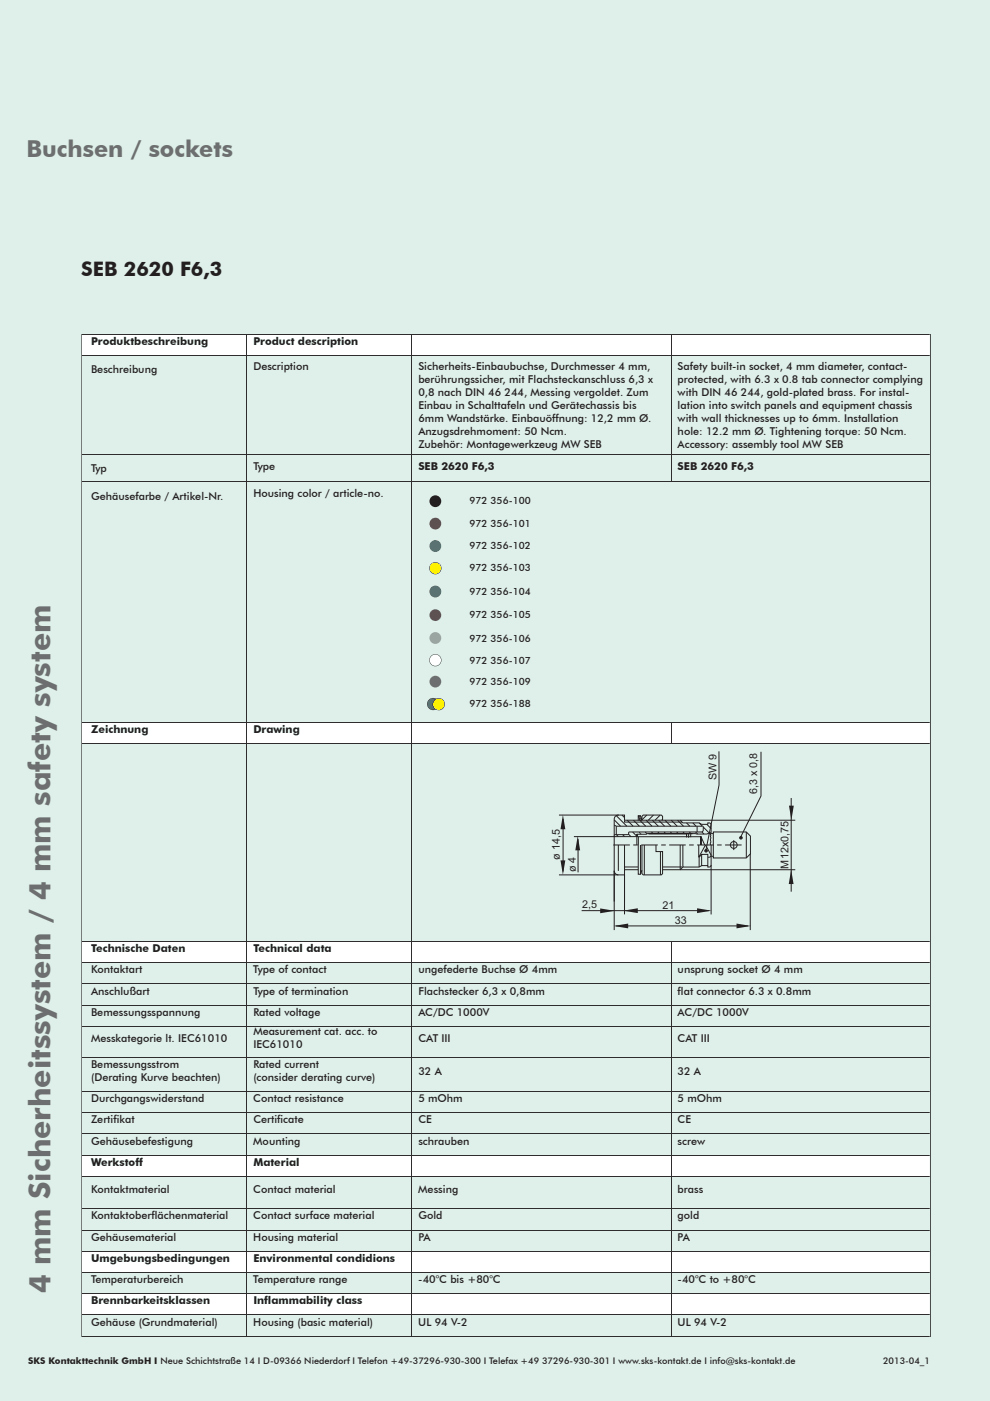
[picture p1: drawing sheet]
<svg xmlns="http://www.w3.org/2000/svg" width="210mm" height="297mm" viewBox="0 0 210 297" stroke-linecap="round" stroke-linejoin="round" font-family="sans-serif">
<defs><g id="words">
<text font-size="6.3" fill="#6d6e70" x="10.7" y="274.2" transform="rotate(-90 10.7 274.2)">4 mm Sicherheitssystem / 4 mm safety system</text>
<text font-size="4.9" fill="#6d6e70" x="5.6" y="33.3">Buchsen / sockets</text>
<text font-size="4.2" fill="#231f20" x="17.2" y="58.4">SEB 2620 F6,3</text>
<g font-size="2.3" fill="#231f20">
<text x="19.3" y="73.1">Produktbeschreibung</text>
<text x="53.7" y="73.1">Product description</text>
<text x="19.3" y="79.1">Beschreibung</text>
<text x="53.7" y="78.5">Description</text>
<text x="88.7" y="78.5">Sicherheits-Einbaubuchse, Durchmesser 4 mm,</text>
<text x="88.7" y="81.3">berührungssicher, mit Flachsteckanschluss 6,3 x</text>
<text x="143.7" y="78.5">Safety built-in socket, 4 mm diameter, contact-</text>
<text x="143.7" y="81.3">protected, with 6.3 x 0.8 tab connector complying</text>
<text x="88.7" y="84">0,8 nach DIN 46 244, Messing vergoldet. Zum</text>
<text x="88.7" y="86.8">Einbau in Schalttafeln und Gerätechassis bis</text>
<text x="88.7" y="89.5">6mm Wandstärke. Einbauöffnung: 12,2 mm Ø.</text>
<text x="143.7" y="84">with DIN 46 244, gold-plated brass. For instal-</text>
<text x="143.7" y="86.8">lation into switch panels and equipment chassis</text>
<text x="143.7" y="89.5">with wall thicknesses up to 6mm. Installation</text>
<text x="88.7" y="92.3">Anzugsdrehmoment: 50 Ncm.</text>
<text x="88.7" y="95">Zubehör: Montagewerkzeug MW SEB</text>
<text x="143.7" y="92.3">hole: 12.2 mm Ø. Tightening torque: 50 Ncm.</text>
<text x="143.7" y="95">Accessory: assembly tool MW SEB</text>
<text x="19.3" y="100.2">Typ</text>
<text x="53.7" y="99.6">Type</text>
<text x="88.7" y="99.6">SEB 2620 F6,3</text>
<text x="143.7" y="99.6">SEB 2620 F6,3</text>
<text x="19.3" y="105.9">Gehäusefarbe / Artikel-Nr.</text>
<text x="53.7" y="105.3">Housing color / article-no.</text>
<text x="19.3" y="155.4">Zeichnung</text>
<text x="53.7" y="155.4">Drawing</text>
<text x="151.9" y="165.4" transform="rotate(-90 151.9 165.4)">SW 9</text>
<text x="160.6" y="168.3" transform="rotate(-90 160.6 168.3)">6,3 x 0,8</text>
<text x="118.7" y="182.3" transform="rotate(-90 118.7 182.3)">ø 14,5</text>
<text x="122.2" y="184.9" transform="rotate(-90 122.2 184.9)">ø 4</text>
<text x="167.3" y="184.3" transform="rotate(-90 167.3 184.3)">M12x0,75</text>
<text x="123.5" y="192.6">2,5</text>
<text x="140.5" y="192.7">21</text>
<text x="143.1" y="195.9">33</text>
<text x="19.3" y="201.9">Technische Daten</text>
<text x="53.7" y="201.9">Technical data</text>
<text x="19.3" y="206.4">Kontaktart</text>
<text x="53.7" y="206.4">Type of contact</text>
<text x="88.7" y="206.4">ungefederte Buchse Ø 4mm</text>
<text x="143.7" y="206.4">unsprung socket Ø 4 mm</text>
<text x="19.3" y="215.4">Bemessungsspannung</text>
<text x="19.3" y="210.9">Anschlußart</text>
<text x="53.7" y="210.9">Type of termination</text>
<text x="53.7" y="215.4">Rated voltage</text>
<text x="88.7" y="210.9">Flachstecker 6,3 x 0,8mm</text>
<text x="88.7" y="215.4">AC/DC 1000V</text>
<text x="143.7" y="215.4">AC/DC 1000V</text>
<text x="143.7" y="210.9">fat connector 6.3 x 0.8mm</text>
<text x="143.7" y="210.9">l</text>
<text x="19.3" y="220.9">Messkategorie lt. IEC61010</text>
<text x="53.7" y="219.5">Measurement cat. acc. to</text>
<text x="88.7" y="220.9">CAT III</text>
<text x="143.7" y="220.9">CAT III</text>
<text x="19.3" y="226.4">Bemessungsstrom</text>
<text x="53.7" y="222.3">IEC61010</text>
<text x="53.7" y="226.4">Rated current</text>
<text x="88.7" y="227.8">32 A</text>
<text x="143.7" y="227.8">32 A</text>
<text x="19.3" y="229.2">(Derating Kurve beachten)</text>
<text x="19.3" y="233.7">Durchgangswiderstand</text>
<text x="53.7" y="233.7">Contact resistance</text>
<text x="53.7" y="229.2">(consider derating curve)</text>
<text x="88.7" y="233.7">5 mOhm</text>
<text x="143.7" y="233.7">5 mOhm</text>
<text x="19.3" y="238.2">Zertifkat</text>
<text x="24.1" y="238.2">i</text>
<text x="53.7" y="238.2">Certifcate</text>
<text x="58.8" y="238.2">i</text>
<text x="88.7" y="238.2">CE</text>
<text x="143.7" y="238.2">CE</text>
<text x="19.3" y="242.7">Gehäusebefestigung</text>
<text x="53.7" y="242.7">Mounting</text>
<text x="88.7" y="242.7">schrauben</text>
<text x="143.7" y="242.7">screw</text>
<text x="19.3" y="247.2">Werkstoff</text>
<text x="53.7" y="247.2">Material</text>
<text x="19.3" y="252.9">Kontaktmaterial</text>
<text x="53.7" y="252.9">Contact material</text>
<text x="88.7" y="252.9">Messing</text>
<text x="143.7" y="252.9">brass</text>
<text x="19.3" y="263.1">Gehäusematerial</text>
<text x="19.3" y="258.6">Kontaktoberfächenmaterial</text>
<text x="32.1" y="258.6">l</text>
<text x="53.7" y="263.1">Housing material</text>
<text x="53.7" y="258.6">Contact surface material</text>
<text x="88.7" y="258.6">Gold</text>
<text x="88.7" y="263.1">PA</text>
<text x="143.7" y="258.6">gold</text>
<text x="143.7" y="263.1">PA</text>
<text x="19.3" y="267.6">Umgebungsbedingungen</text>
<text x="53.7" y="267.6">Environmental condidions</text>
<text x="19.3" y="272.1">Temperaturbereich</text>
<text x="53.7" y="272.1">Temperature range</text>
<text x="88.7" y="272.1">-40°C bis +80°C</text>
<text x="143.7" y="272.1">-40°C to +80°C</text>
<text x="19.3" y="281.1">Gehäuse (Grundmaterial)</text>
<text x="19.3" y="276.6">Brennbarkeitsklassen</text>
<text x="53.7" y="281.1">Housing (basic material)</text>
<text x="53.7" y="276.6">Infammability class</text>
<text x="56.1" y="276.6">l</text>
<text x="88.7" y="281.1">UL 94 V-2</text>
<text x="143.7" y="281.1">UL 94 V-2</text>
</g>
<g font-size="2.1" fill="#231f20">
<text x="99.6" y="106.8">972 356-100</text>
<text x="99.6" y="111.8">972 356-101</text>
<text x="99.6" y="116.3">972 356-102</text>
<text x="99.6" y="121.1">972 356-103</text>
<text x="99.6" y="126.2">972 356-104</text>
<text x="99.6" y="131.1">972 356-105</text>
<text x="99.6" y="136.1">972 356-106</text>
<text x="99.6" y="140.8">972 356-107</text>
<text x="99.6" y="145.3">972 356-109</text>
<text x="99.6" y="149.9">972 356-188</text>
</g>
<g font-size="1.9" fill="#231f20">
<text x="6" y="289.2">SKS Kontakttechnik GmbH I Neue Schichtstraße 14 I D-09366 Niederdorf I Telefon +49-37296-930-300 I Telefax +49 37296-930-301 I www.sks-kontakt.de I info@sks-kontakt.de</text>
<text x="187.3" y="289.2">2013-04_1</text>
</g>
</g></defs>
<g fill="#def0e9">
<path d="M0 0h210v297h-210z"/>
<path d="M5.9 117h6.3v157.2h-6.3z"/>
<path d="M6 287.7h194.5v4h-194.5z"/>
</g>
<path d="M17.3 70.8h35v4.5h-35zM52.3 70.8h35v4.5h-35zM87.3 70.8h55v4.5h-55zM142.3 70.8h55v4.5h-55zM17.3 153.1h35v4.5h-35zM52.3 153.1h35v4.5h-35zM87.3 153.1h55v4.5h-55zM142.3 153.1h55v4.5h-55zM17.3 199.6h35v4.5h-35zM52.3 199.6h35v4.5h-35zM87.3 199.6h55v4.5h-55zM142.3 199.6h55v4.5h-55zM17.3 244.9h35v4.5h-35zM52.3 244.9h35v4.5h-35zM87.3 244.9h55v4.5h-55zM142.3 244.9h55v4.5h-55zM17.3 265.3h35v4.5h-35zM52.3 265.3h35v4.5h-35zM87.3 265.3h55v4.5h-55zM142.3 265.3h55v4.5h-55zM17.3 274.3h35v4.5h-35zM52.3 274.3h35v4.5h-35zM87.3 274.3h55v4.5h-55zM142.3 274.3h55v4.5h-55z" fill="#fff"/>
<path d="M17.3 96.4h35v5.8h-35zM52.3 96.4h35v5.8h-35zM87.3 96.4h55v5.8h-55zM142.3 96.4h55v5.8h-55zM17.3 235.9h35v4.5h-35zM52.3 235.9h35v4.5h-35zM87.3 235.9h55v4.5h-55zM142.3 235.9h55v4.5h-55zM17.3 240.4h35v4.5h-35zM52.3 240.4h35v4.5h-35zM87.3 240.4h55v4.5h-55zM142.3 240.4h55v4.5h-55z" fill="#def0e9"/>
<g fill="none" stroke="#2e2c2d" stroke-width=".21">
<path d="M17.3 70.8h180.1M17.3 75.3h180.1M17.3 70.9v4.4M17.3 75.4v21M52.3 70.9v4.4M52.3 75.4v21M87.3 70.9v4.4M87.3 75.4v21M142.3 70.9v4.4M142.3 75.4v21M197.3 70.9v4.4M197.3 75.4v21"/>
<path d="M17.3 96.4h180.1M17.3 96.5v5.6M52.3 96.5v5.6M87.3 96.5v5.6M142.3 96.5v5.6M197.3 96.5v5.6M17.3 102.2h180.1M17.3 102.2v50.9M52.3 102.2v50.9M87.3 102.2v50.9M197.3 102.2v50.9M17.3 153.1h180.1"/>
<path d="M17.3 157.6h180.1M17.3 153.2v4.4M17.3 157.7v41.9M52.3 153.2v4.4M52.3 157.7v41.9M87.3 153.2v4.4M87.3 157.7v41.9M142.3 153.2v4.4M197.3 153.2v4.4M197.3 157.7v41.9M17.3 199.6h180.1M17.3 199.7v4.4"/>
<path d="M52.3 199.7v4.4M87.3 199.7v4.4M142.3 199.7v4.4M197.3 199.7v4.4M17.3 204.1h180.1M17.3 208.6h180.1M17.3 213.1h180.1M17.3 217.6h180.1M17.3 204.2v4.4M17.3 208.7v4.4M17.3 213.2v4.4M17.3 217.7v6.5"/>
<path d="M52.3 204.2v4.4M52.3 208.7v4.4M52.3 213.2v4.4M52.3 217.7v6.5M87.3 204.2v4.4M87.3 208.7v4.4M87.3 213.2v4.4M87.3 217.7v6.5M142.3 204.2v4.4M142.3 208.7v4.4M142.3 213.2v4.4M142.3 217.7v6.5"/>
<path d="M197.3 204.2v4.4M197.3 208.7v4.4M197.3 213.2v4.4M197.3 217.7v6.5M17.3 224.2h180.1M17.3 231.4h180.1M17.3 235.9h180.1M17.3 224.3v7.1M17.3 231.5v4.4M17.3 236v4.4M52.3 224.3v7.1M52.3 231.5v4.4"/>
<path d="M52.3 236v4.4M87.3 224.3v7.1M87.3 231.5v4.4M87.3 236v4.4M142.3 224.3v7.1M142.3 231.5v4.4M142.3 236v4.4M197.3 224.3v7.1M197.3 231.5v4.4M197.3 236v4.4M17.3 240.4h180.1M17.3 244.9h180.1"/>
<path d="M17.3 249.4h180.1M17.3 256.3h180.1M17.3 240.5v4.4M17.3 245v4.4M17.3 249.5v6.8M17.3 256.3v4.5M52.3 240.5v4.4M52.3 245v4.4M52.3 249.5v6.8M52.3 256.3v4.5M87.3 240.5v4.4M87.3 245v4.4"/>
<path d="M87.3 249.5v6.8M87.3 256.3v4.5M142.3 240.5v4.4M142.3 245v4.4M142.3 249.5v6.8M142.3 256.3v4.5M197.3 240.5v4.4M197.3 245v4.4M197.3 249.5v6.8M197.3 256.3v4.5M17.3 260.8h180.1M17.3 265.3h180.1"/>
<path d="M17.3 269.8h180.1M17.3 274.3h180.1M17.3 278.8h180.1M17.3 260.8v4.5M17.3 265.3v4.5M17.3 269.8v4.5M17.3 274.3v4.5M17.3 278.8v4.5M52.3 260.8v4.5M52.3 265.3v4.5M52.3 269.8v4.5M52.3 274.3v4.5"/>
<path d="M52.3 278.8v4.5M87.3 260.8v4.5M87.3 265.3v4.5M87.3 269.8v4.5M87.3 274.3v4.5M87.3 278.8v4.5M142.3 260.8v4.5M142.3 265.3v4.5M142.3 269.8v4.5M142.3 274.3v4.5M142.3 278.8v4.5M197.3 260.8v4.5"/>
<path d="M197.3 265.3v4.5M197.3 269.8v4.5M197.3 274.3v4.5M197.3 278.8v4.5M17.3 283.3h180.1"/>
</g>
<g fill="#def0e9">
<path d="M17.2 44.3h180.1v247.1h-180.1v-247l.1 246.9h179.9v-246.9z"/>
<path d="M5.6 29.5h118.9v6.2h-118.9z"/>
<path d="M17.2 55.2h49.5v5.6h-49.5z"/>
</g>
<circle cx="92.3" cy="106.3" r="1.25" fill="#231f20"/>
<circle cx="92.3" cy="111" r="1.25" fill="#d2232a"/>
<circle cx="92.3" cy="115.8" r="1.25" fill="#007dbd"/>
<circle cx="92.3" cy="120.5" r="1.25" fill="#fff200"/>
<path d="M91.3 119.7a1.27 1.27 0 0 1 2.2 .1 1.27 1.27 0 0 1-1.2 1.9 1.21 1.21 0 0 0 1.1-1.7 1.21 1.21 0 0 0-2-.3 1.21 1.21 0 0 0 .6 1.9l.3 .1a1.21 1.21 0 0 1-1.1-.7 1.21 1.21 0 0 1 .1-1.3z" fill="#231f20"/>
<circle cx="92.3" cy="125.4" r="1.25" fill="#1e816d"/>
<circle cx="92.3" cy="130.4" r="1.25" fill="#865a46"/>
<circle cx="92.3" cy="135.3" r="1.25" fill="#95a2ab"/>
<circle cx="92.3" cy="140" r="1.25" fill="#fff"/>
<path d="M91.3 139.2a1.27 1.27 0 0 1 2.2 .1 1.27 1.27 0 0 1-1.2 1.9 1.21 1.21 0 0 0 1.1-1.7 1.21 1.21 0 0 0-2-.3 1.21 1.21 0 0 0 .6 1.9l.3 .1a1.21 1.21 0 0 1-1.1-.7 1.21 1.21 0 0 1 .1-1.3z" fill="#231f20"/>
<circle cx="92.3" cy="144.5" r="1.25" fill="#705895"/>
<circle cx="91.9" cy="149.3" r="1.25" fill="#1e816d"/>
<path d="M90.8 148.5a1.27 1.27 0 0 1 2.2 .1 1.27 1.27 0 0 1-1.1 1.9 1.21 1.21 0 0 0 1.1-1.7 1.21 1.21 0 0 0-2-.3 1.21 1.21 0 0 0 .5 1.9l.4 .1a1.21 1.21 0 0 1-1.2-.7 1.21 1.21 0 0 1 .1-1.3z" fill="#231f20"/>
<circle cx="93.1" cy="149.3" r="1.25" fill="#fff200"/>
<path d="M92.3 148.3a1.27 1.27 0 0 1 2 .5 1.27 1.27 0 0 1-1.2 1.7 1.21 1.21 0 0 0 1.1-1.7 1.21 1.21 0 0 0-2-.3 1.21 1.21 0 0 0 .5 1.9l.4 .1a1.23 1.23 0 0 1-1.3-.8 1.23 1.23 0 0 1 .5-1.4z" fill="#231f20"/>
<g fill="#def0e9">
<path d="M99.6 105.2h14.4v2.1h-14.4z"/>
<path d="M99.6 110.2h14.4v2.1h-14.4z"/>
<path d="M99.6 114.7h14.4v2.1h-14.4z"/>
<path d="M99.6 119.5h14.4v2h-14.4z"/>
<path d="M99.6 124.6h14.4v2h-14.4z"/>
<path d="M99.6 129.5h14.4v2h-14.4z"/>
<path d="M99.6 134.5h14.4v2h-14.4z"/>
<path d="M99.6 139.2h14.4v2.1h-14.4z"/>
<path d="M99.6 143.7h14.4v2.1h-14.4z"/>
<path d="M99.6 148.3h14.4v2.1h-14.4z"/>
</g>
<path d="M118.6 172.8h12.7M119.4 173.6v11.2M121.7 177.4h8.8M122.6 177.9v7.1M118.6 185.5h12.5M123.4 193.1h27" fill="none" stroke="#231f20" stroke-width=".21"/>
<g fill="#231f20">
<path d="M122.5 177.2l.5 3.1h-1z"/>
<path d="M118.9 182.4h1l-.5 3.1z"/>
<path d="M119.4 172.7l.5 3.1h-1z"/>
<path d="M127.3 192.6l3.1 .5-3.1 .5z"/>
</g>
<path d="M130.3 184.6v12.6M130.6 196.3h28M132.5 185.5v8.4M150.8 183.4v10.5M159.1 181v16.2" fill="none" stroke="#231f20" stroke-width=".21"/>
<g fill="#231f20">
<path d="M130.2 196.3l3-.5v1z"/>
<path d="M147.8 192.6l3.1 .5-3.1 .5z"/>
<path d="M156.2 195.8l3.1 .5-3.1 .5z"/>
<path d="M132.2 193.1l3.1-.5v1z"/>
</g>
<path d="M144.3 173.9h24.4M152.5 166.4l-2.8 13.9M167.8 169.2v19.9M144.3 184.4h24.4" fill="none" stroke="#231f20" stroke-width=".21"/>
<g fill="#231f20">
<path d="M167.3 170.8h1.1l-.5 3.1z"/>
<path d="M167.8 184.4l.5 3h-1z"/>
<circle cx="149.8" cy="180.4" r=".27"/>
</g>
<circle cx="149.8" cy="180.4" r=".27" fill="none" stroke="#231f20" stroke-width=".21"/>
<circle cx="157.2" cy="177.6" r=".27" fill="#231f20"/>
<g fill="none" stroke="#231f20" stroke-width=".21">
<path d="M152.5 159.3v7.1M161.4 159.4v9.4l-4.2 8.6M130.3 174.9l.4 .3h18.3M130.3 173.8l1.3 1.4M130.7 172.9l2.3 2.3M130.7 175.2v1.8M130.7 177l.5 .4M131.2 179.2v5.5M131.9 172.8l.6 .5M132.1 177l.4 .4M132.5 173.9h11.8l.5 .6h3.5l.5 .3h1.2l.1-.3h.3l.3 .1 .1 .3v1.6l-.8 .3-12.8-.1-.1 .2h-2M132.5 173.9v-1.1h-1.6l-.4 .3-.2 .4v11.1l.2 .6 .4 .3h1.6v-6.3"/>
<path d="M132.5 173.9v.4h12.2M133 173.9l1.3 1.3M133.3 176.9l.5 .5M134.2 176.4l.9 .9M134.4 173.9l1.2 1.3M135.1 176.8v2.4M135.1 177.2l.2 .2h13.4v1.8v-1.8l.8 1.8M135.1 176.9l-.2 .5h-4.6M135.4 172.9h.4l.4 .9M135.4 172.9v1.1M135.4 172.9l.4 1.1 .4-.2M135.4 172.9h.1"/>
<path d="M135.4 177.4v8h.4l.4-.9M135.6 176.5l.4 .4M135.7 173.9l1.3 1.3M135.8 179.2v6.2M135.9 173l-.4 .3M136 173.3l-.4 .4M136.1 173.7l-.2 .2M136.2 179.2v6l.2 .3h3.9l.2-.3v-4.6h-1.4v-1.4M136.2 173.9v-.8l.2-.3h3.9l.2 .3v.8M136.7 179.2v6.3M136.8 176.4l.4 .4M137 173.9l1.3 1.3"/>
<path d="M137.2 172.8l-1 1M138.2 176.4l.3 .3M138.4 173.9l1.2 1.3M138.6 172.8l-1.1 1.1M139.5 176.4l.4 .3M139.7 173.9l1.3 1.3M140 172.8l-1.1 1.1M140.5 173.7l-.1 .2M140.9 176.4l.3 .3M141 173.9l1.3 1.3M142.2 176.4l.3 .3M142.4 173.9l1.2 1.3"/>
<path d="M143.5 176.4l.4 .3M143.7 173.9l1.3 1.3M144.3 179.2v5.2M144.8 179.2v4.6h3.5l.5-.3M144.9 176.4l.3 .3M145.6 174.5l.7 .7M145.6 176.8v.7M146.2 176.4l.3 .3M146.5 176.8v.7M146.9 176.7h-9.4M146.9 174.5l.7 .7M147.5 176.4l.5 .4"/>
<path d="M147.9 175.2v1.2M148.2 179.2v2.5M148.3 174.5l.7 .7M148.9 176.4l.4 .4M149 175.2l.2 .1M149.2 175.3l-.1 .8-.4 .3h-15.2l-.3 .6h-2.8l-.1 .1M149.2 175.4l1.3 1.3M149.9 174.8l.9 .9M150.4 176.7h.9M150.8 176.8l-.1 2.3M150.8 179.2v4.2l-.1 .3-.6 .1v-2.7h-1.3v2.4h1.2M151.3 176.4h7l.9 .9v3.7l-.9 .9h-7z"/>
<path d="M155.6 178.1v2.1M158.3 176.4v5.5M132.4 183.8h2.9M132.5 184.4h2.9M140.1 180.6v4.9M140.5 183.8h4.2M144.8 183.8l-.5 .6h-3.8M148.2 181.7h.1M148.2 181.7l1.4-2.5 1.2 2.1-.2 .4h-.5M148.3 181.7v2.1M148.8 181.1l-.5 .6M150.9 181.6h.4"/>
<circle cx="155.6" cy="179.2" r=".72"/>
<circle cx="157.2" cy="177.6" r=".27"/>
</g>
<path d="M130.1 179.2h27.8" fill="none" stroke="#231f20" stroke-width=".21" stroke-dasharray="3.4 .8 .8 .8"/>
<path d="M146.1 176.8v.8" fill="none" stroke="#231f20" stroke-width=".21" stroke-dasharray="3.4 .8 .8 .8" stroke-linecap="butt"/>
<use href="#words"/>
</svg>
